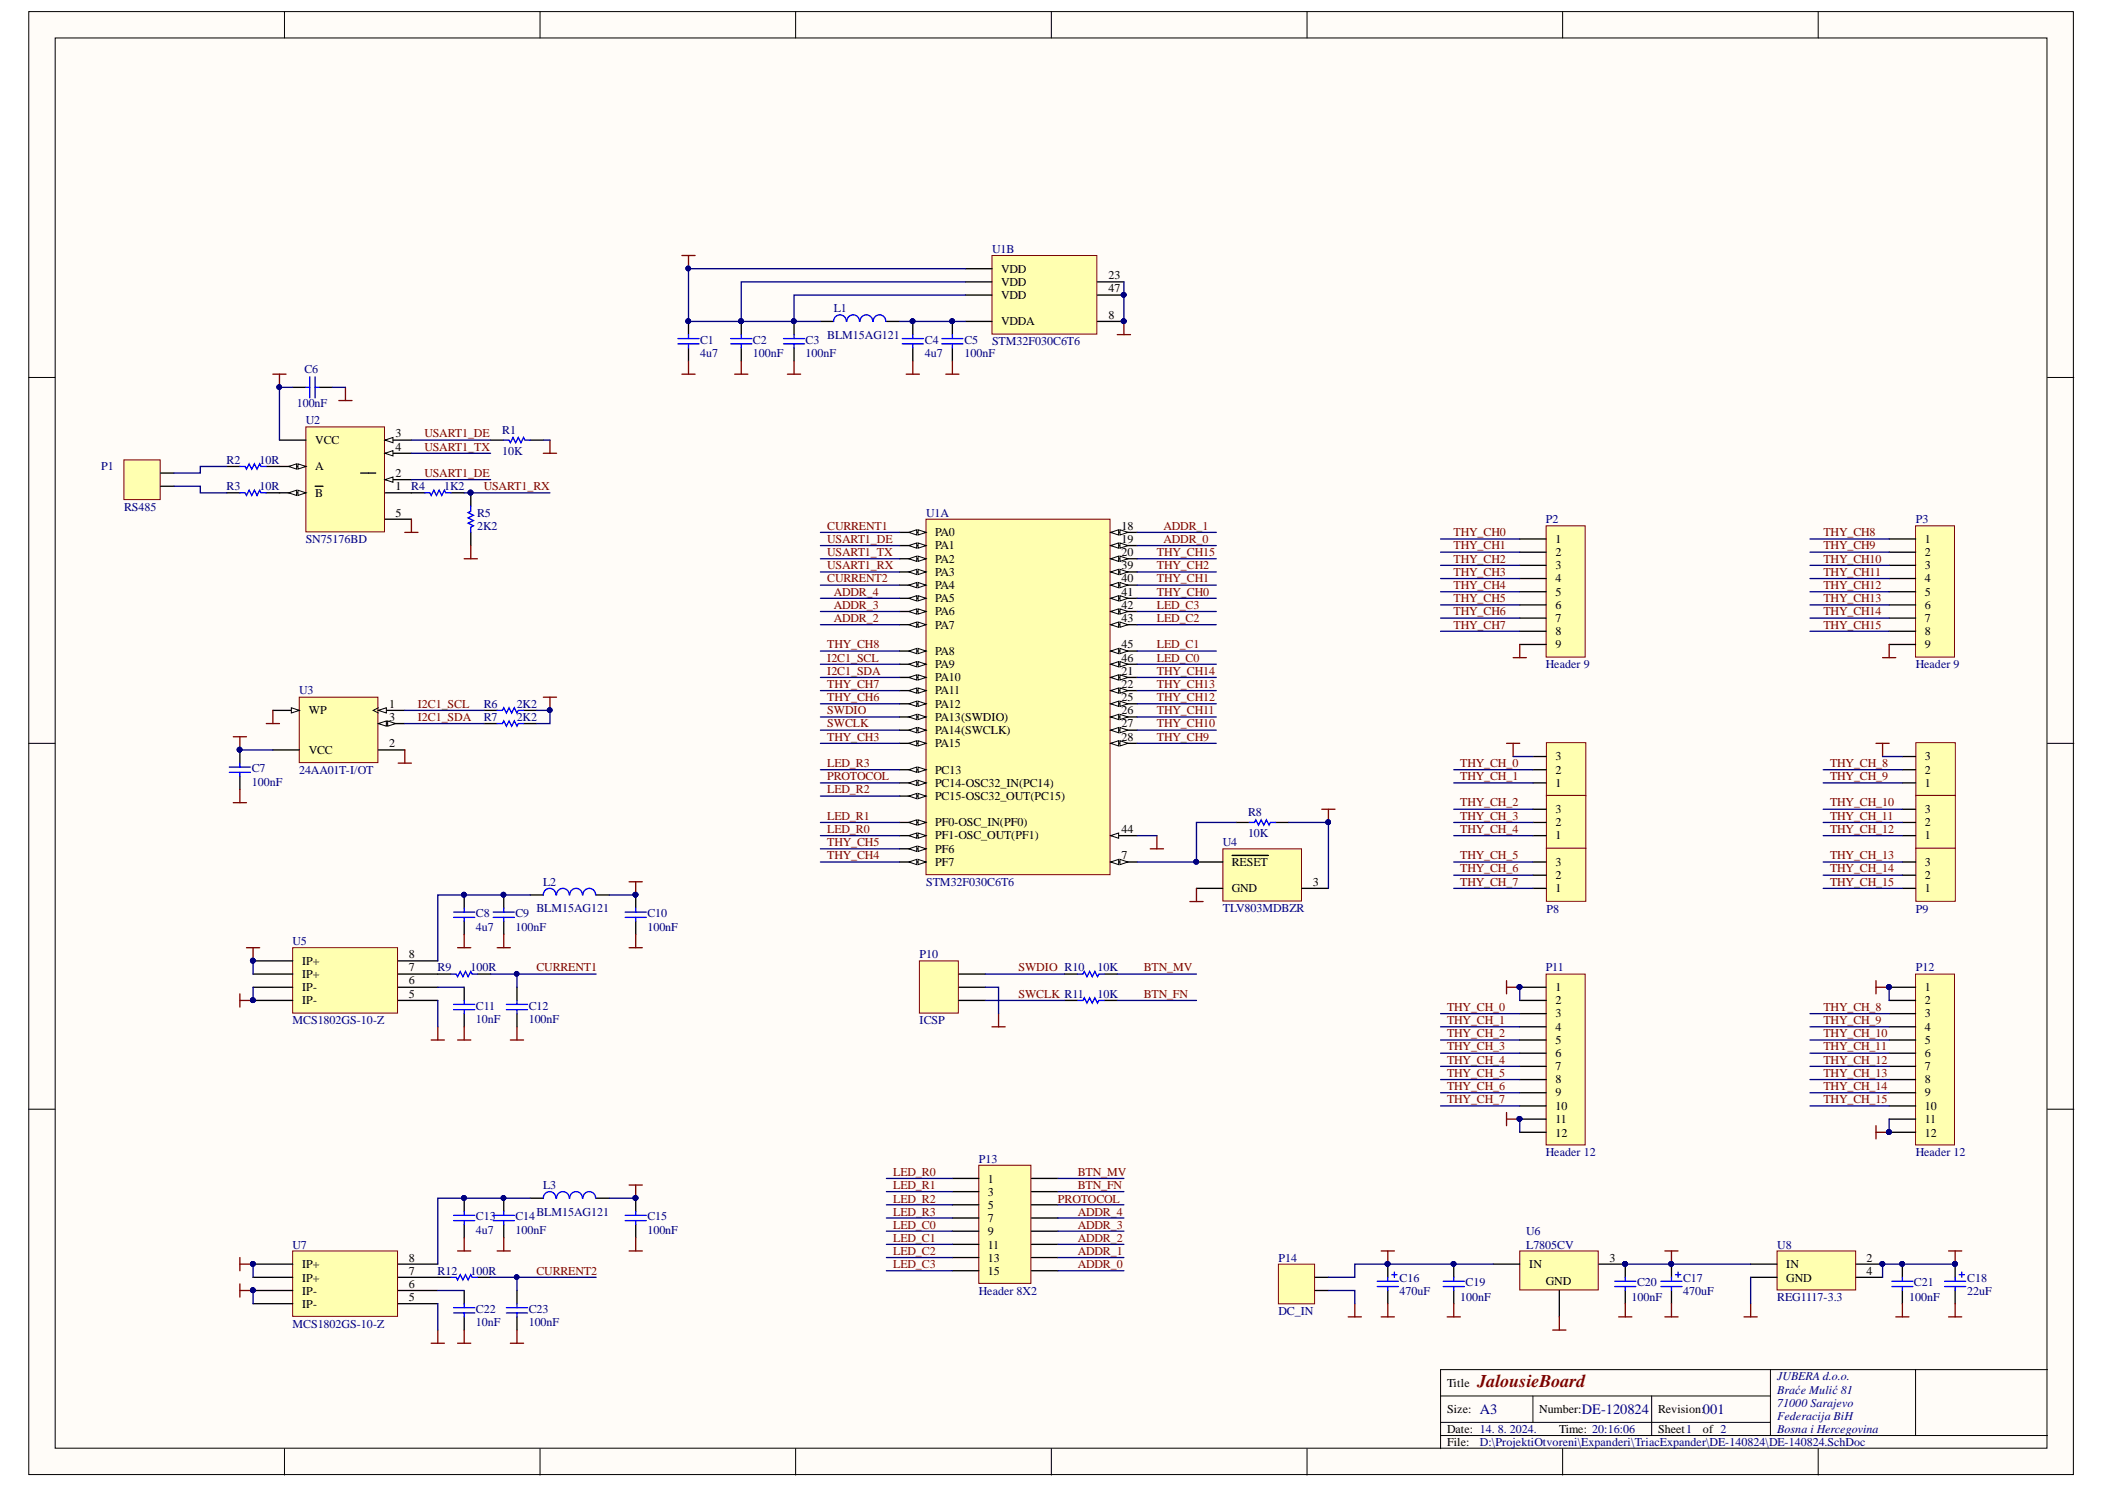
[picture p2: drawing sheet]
<svg xmlns="http://www.w3.org/2000/svg" width="297mm" height="210mm" viewBox="0 0 297 210" stroke-linecap="round" stroke-linejoin="round" font-family="sans-serif">
<defs><g id="words">
<text font-size="2.5" fill="#800000" x="208.5" y="195.7">JalousieBoard</text>
<g font-size="2" fill="#000080">
<text x="208.8" y="199.5">A3</text>
<text x="223.2" y="199.5">DE-120824</text>
<text x="240.3" y="199.5">001</text>
</g>
<g font-size="1.7" fill="#000080">
<text x="140" y="35.7">U1B</text>
<text x="116.7" y="47.8">BLM15AG121</text>
<text x="117.7" y="44">L1</text>
<text x="43" y="52.6">C6</text>
<text x="98.8" y="50.4">4u7</text>
<text x="98.8" y="48.5">C1</text>
<text x="106.2" y="50.4">100nF</text>
<text x="106.2" y="48.5">C2</text>
<text x="113.7" y="50.4">100nF</text>
<text x="113.7" y="48.5">C3</text>
<text x="130.5" y="50.4">4u7</text>
<text x="130.5" y="48.5">C4</text>
<text x="136.1" y="50.4">100nF</text>
<text x="136.1" y="48.5">C5</text>
<text x="140" y="48.7">STM32F030C6T6</text>
<text x="41.9" y="57.5">100nF</text>
<text x="43.1" y="59.8">U2</text>
<text x="32" y="65.4">R2</text>
<text x="36.6" y="65.4">10R</text>
<text x="70.9" y="61.2">R1</text>
<text x="70.9" y="64.2">10K</text>
<text x="14.3" y="66.4">P1</text>
<text x="32" y="69.1">R3</text>
<text x="36.6" y="69.1">10R</text>
<text x="58" y="69.1">R4</text>
<text x="62.7" y="69.1">1K2</text>
<text x="17.5" y="72">RS485</text>
<text x="43.1" y="76.6">SN75176BD</text>
<text x="67.3" y="72.9">R5</text>
<text x="67.3" y="74.7">2K2</text>
<text x="130.7" y="72.9">U1A</text>
<text x="218.1" y="73.8">P2</text>
<text x="270.3" y="73.8">P3</text>
<text x="218.1" y="94.2">Header 9</text>
<text x="270.3" y="94.2">Header 9</text>
<text x="42.2" y="98">U3</text>
<text x="68.3" y="99.8">R6</text>
<text x="68.3" y="101.7">R7</text>
<text x="72.9" y="99.8">2K2</text>
<text x="72.9" y="101.7">2K2</text>
<text x="35.5" y="110.8">100nF</text>
<text x="35.5" y="109">C7</text>
<text x="42.2" y="109.1">24AA01T-I/OT</text>
<text x="218.2" y="113.9">P4</text>
<text x="270.3" y="113.9">P5</text>
<text x="172.6" y="119.3">U4</text>
<text x="176.1" y="115.1">R8</text>
<text x="176.1" y="118.1">10K</text>
<text x="76.6" y="124.9">L2</text>
<text x="130.7" y="124.9">STM32F030C6T6</text>
<text x="218.2" y="121.3">P6</text>
<text x="270.3" y="121.3">P7</text>
<text x="67.2" y="131.3">4u7</text>
<text x="67.2" y="129.4">C8</text>
<text x="72.7" y="131.3">100nF</text>
<text x="72.7" y="129.4">C9</text>
<text x="75.7" y="128.6">BLM15AG121</text>
<text x="91.4" y="131.3">100nF</text>
<text x="91.4" y="129.4">C10</text>
<text x="172.6" y="128.6">TLV803MDBZR</text>
<text x="218.2" y="128.7">P8</text>
<text x="270.3" y="128.7">P9</text>
<text x="41.3" y="133.3">U5</text>
<text x="61.7" y="137">R9</text>
<text x="66.4" y="137">100R</text>
<text x="129.8" y="135.1">P10</text>
<text x="154.9" y="137">10K</text>
<text x="218.1" y="137">P11</text>
<text x="270.3" y="137">P12</text>
<text x="67.2" y="142.4">C11</text>
<text x="74.6" y="142.4">C12</text>
<text x="154.9" y="140.7">10K</text>
<text x="41.3" y="144.4">MCS1802GS-10-Z</text>
<text x="67.2" y="144.3">10nF</text>
<text x="74.6" y="144.3">100nF</text>
<text x="129.8" y="144.4">ICSP</text>
<text x="76.6" y="167.8">L3</text>
<text x="138.1" y="164.1">P13</text>
<text x="218.1" y="163.1">Header 12</text>
<text x="270.3" y="163.1">Header 12</text>
<text x="67.2" y="172.2">C13</text>
<text x="72.7" y="172.2">C14</text>
<text x="75.7" y="171.5">BLM15AG121</text>
<text x="91.4" y="172.2">C15</text>
<text x="41.3" y="176.1">U7</text>
<text x="61.7" y="179.9">R12</text>
<text x="66.4" y="179.9">100R</text>
<text x="67.2" y="174">4u7</text>
<text x="72.7" y="174">100nF</text>
<text x="91.4" y="174">100nF</text>
<text x="180.4" y="178">P14</text>
<text x="215.4" y="174.3">U6</text>
<text x="215.4" y="176.1">L7805CV</text>
<text x="250.8" y="176.1">U8</text>
<text x="67.2" y="185.2">C22</text>
<text x="74.6" y="185.2">C23</text>
<text x="138.1" y="182.6">Header 8X2</text>
<text x="180.4" y="185.5">DC_IN</text>
<text x="197.5" y="180.8">C16</text>
<text x="197.5" y="182.6">470uF</text>
<text x="206.1" y="183.6">100nF</text>
<text x="206.8" y="181.5">C19</text>
<text x="230.2" y="183.6">100nF</text>
<text x="231" y="181.5">C20</text>
<text x="237.5" y="180.8">C17</text>
<text x="237.5" y="182.6">470uF</text>
<text x="250.8" y="183.6">REG1117-3.3</text>
<text x="269.4" y="183.6">100nF</text>
<text x="270.1" y="181.5">C21</text>
<text x="277.6" y="180.8">C18</text>
<text x="277.6" y="182.6">22uF</text>
<text x="41.3" y="187.3">MCS1802GS-10-Z</text>
<text x="67.2" y="187">10nF</text>
<text x="74.6" y="187">100nF</text>
<text x="250.8" y="194.7">JUBERA d.o.o.</text>
<text x="250.8" y="196.6">Braće Mulić 81</text>
<text x="250.8" y="198.4">71000 Sarajevo</text>
<text x="250.8" y="200.3">Federacija BiH</text>
<text x="250.8" y="202.2">Bosna i Hercegovina</text>
<text x="208.8" y="204">D:\ProjektiOtvoreni\Expanderi\TriacExpander\DE-140824\DE-140824.SchDoc</text>
</g>
<g font-size="1.7">
<text x="141.3" y="38.5">VDD</text>
<text x="141.3" y="40.3">VDD</text>
<text x="156.4" y="39.4">23</text>
<text x="156.4" y="41.3">47</text>
<text x="141.3" y="42.2">VDD</text>
<text x="141.3" y="45.9">VDDA</text>
<text x="156.4" y="45">8</text>
<text x="44.5" y="62.6">VCC</text>
<text x="55.8" y="61.7">3</text>
<text x="55.8" y="63.6">4</text>
<text x="44.5" y="66.4">A</text>
<text x="44.5" y="70.1">B</text>
<text x="55.8" y="67.3">2</text>
<text x="55.8" y="69.1">1</text>
<text x="55.8" y="72.9">5</text>
<text x="132" y="75.7">PA0</text>
<text x="132" y="77.5">PA1</text>
<text x="158.3" y="74.7">18</text>
<text x="158.3" y="76.6">19</text>
<text x="219.5" y="76.6">1</text>
<text x="271.6" y="76.6">1</text>
<text x="132" y="79.4">PA2</text>
<text x="132" y="81.2">PA3</text>
<text x="132" y="83.1">PA4</text>
<text x="158.3" y="78.4">20</text>
<text x="158.3" y="80.3">39</text>
<text x="158.3" y="82.2">40</text>
<text x="219.5" y="78.4">2</text>
<text x="219.5" y="80.3">3</text>
<text x="219.5" y="82.2">4</text>
<text x="271.6" y="78.4">2</text>
<text x="271.6" y="80.3">3</text>
<text x="271.6" y="82.2">4</text>
<text x="132" y="84.9">PA5</text>
<text x="132" y="86.8">PA6</text>
<text x="132" y="88.7">PA7</text>
<text x="158.3" y="84">41</text>
<text x="158.3" y="85.9">42</text>
<text x="158.3" y="87.7">43</text>
<text x="219.5" y="84">5</text>
<text x="219.5" y="85.9">6</text>
<text x="219.5" y="87.7">7</text>
<text x="219.5" y="89.6">8</text>
<text x="271.6" y="84">5</text>
<text x="271.6" y="85.9">6</text>
<text x="271.6" y="87.7">7</text>
<text x="271.6" y="89.6">8</text>
<text x="132" y="92.4">PA8</text>
<text x="132" y="94.2">PA9</text>
<text x="158.3" y="91.5">45</text>
<text x="158.3" y="93.3">46</text>
<text x="158.3" y="95.2">21</text>
<text x="219.5" y="91.5">9</text>
<text x="271.6" y="91.5">9</text>
<text x="43.6" y="100.8">WP</text>
<text x="54.9" y="101.7">3</text>
<text x="54.9" y="99.8">1</text>
<text x="132" y="96.1">PA10</text>
<text x="132" y="98">PA11</text>
<text x="132" y="99.8">PA12</text>
<text x="132" y="101.7">PA13(SWDIO)</text>
<text x="158.3" y="97">22</text>
<text x="158.3" y="98.9">25</text>
<text x="158.3" y="100.8">26</text>
<text x="43.6" y="106.3">VCC</text>
<text x="54.9" y="105.4">2</text>
<text x="132" y="103.5">PA14(SWCLK)</text>
<text x="132" y="105.4">PA15</text>
<text x="158.3" y="102.6">27</text>
<text x="158.3" y="104.5">28</text>
<text x="219.5" y="107.3">3</text>
<text x="271.6" y="107.3">3</text>
<text x="132" y="109.1">PC13</text>
<text x="132" y="111">PC14-OSC32_IN(PC14)</text>
<text x="132" y="112.8">PC15-OSC32_OUT(PC15)</text>
<text x="219.5" y="111">1</text>
<text x="219.5" y="109.1">2</text>
<text x="271.6" y="111">1</text>
<text x="271.6" y="109.1">2</text>
<text x="132" y="116.6">PF0-OSC_IN(PF0)</text>
<text x="132" y="118.4">PF1-OSC_OUT(PF1)</text>
<text x="158.3" y="117.5">44</text>
<text x="219.5" y="118.4">1</text>
<text x="219.5" y="116.6">2</text>
<text x="219.5" y="114.7">3</text>
<text x="271.6" y="118.4">1</text>
<text x="271.6" y="116.6">2</text>
<text x="271.6" y="114.7">3</text>
<text x="132" y="120.3">PF6</text>
<text x="132" y="122.1">PF7</text>
<text x="158.3" y="121.2">7</text>
<text x="173.8" y="125.9">GND</text>
<text x="173.8" y="122.1">RESET</text>
<text x="185.2" y="124.9">3</text>
<text x="219.5" y="125.9">1</text>
<text x="219.5" y="124">2</text>
<text x="219.5" y="122.1">3</text>
<text x="271.6" y="125.9">1</text>
<text x="271.6" y="124">2</text>
<text x="271.6" y="122.1">3</text>
<text x="42.6" y="136.1">IP+</text>
<text x="42.6" y="137.9">IP+</text>
<text x="57.7" y="137">7</text>
<text x="57.7" y="135.1">8</text>
<text x="42.6" y="139.8">IP-</text>
<text x="42.6" y="141.7">IP-</text>
<text x="57.7" y="140.7">5</text>
<text x="57.7" y="138.9">6</text>
<text x="219.5" y="139.8">1</text>
<text x="219.5" y="141.7">2</text>
<text x="219.5" y="143.5">3</text>
<text x="271.6" y="139.8">1</text>
<text x="271.6" y="141.7">2</text>
<text x="271.6" y="143.5">3</text>
<text x="219.5" y="145.4">4</text>
<text x="219.5" y="147.2">5</text>
<text x="219.5" y="149.1">6</text>
<text x="271.6" y="145.4">4</text>
<text x="271.6" y="147.2">5</text>
<text x="271.6" y="149.1">6</text>
<text x="219.5" y="151">7</text>
<text x="219.5" y="152.8">8</text>
<text x="219.5" y="154.7">9</text>
<text x="271.6" y="151">7</text>
<text x="271.6" y="152.8">8</text>
<text x="271.6" y="154.7">9</text>
<text x="219.5" y="156.6">10</text>
<text x="219.5" y="158.5">11</text>
<text x="219.5" y="160.3">12</text>
<text x="271.6" y="156.6">10</text>
<text x="271.6" y="158.5">11</text>
<text x="271.6" y="160.3">12</text>
<text x="139.4" y="166.8">1</text>
<text x="139.4" y="168.7">3</text>
<text x="139.4" y="170.6">5</text>
<text x="139.4" y="172.4">7</text>
<text x="42.6" y="178.9">IP+</text>
<text x="57.7" y="179.9">7</text>
<text x="57.7" y="178">8</text>
<text x="139.4" y="174.3">9</text>
<text x="139.4" y="176.1">11</text>
<text x="139.4" y="178">13</text>
<text x="139.4" y="179.9">15</text>
<text x="215.8" y="178.9">IN</text>
<text x="227.1" y="178">3</text>
<text x="252.1" y="178.9">IN</text>
<text x="263.4" y="178">2</text>
<text x="263.4" y="179.9">4</text>
<text x="42.6" y="180.8">IP+</text>
<text x="42.6" y="182.6">IP-</text>
<text x="42.6" y="184.5">IP-</text>
<text x="57.7" y="183.6">5</text>
<text x="57.7" y="181.7">6</text>
<text x="218.1" y="181.3">GND</text>
<text x="252.1" y="180.8">GND</text>
<text x="204.2" y="195.7">Title</text>
<text x="204.2" y="199.4">Size:</text>
<text x="204.2" y="202.2">Date: 14. 8. 2024.</text>
<text x="217.2" y="199.4">Number:</text>
<text x="220" y="202.2">Time: 20:16:06</text>
<text x="234" y="199.4">Revision:</text>
<text x="234" y="202.2">Sheet1</text>
<text x="240.3" y="202.2">of 2</text>
<text x="204.2" y="204">File:</text>
</g>
<g font-size="1.7" fill="#800000">
<text x="59.9" y="63.6">USART1_TX</text>
<text x="59.9" y="61.7">USART1_DE</text>
<text x="59.9" y="67.3">USART1_DE</text>
<text x="68.3" y="69.1">USART1_RX</text>
<text x="116.7" y="76.6">USART1_DE</text>
<text x="116.7" y="74.7">CURRENT1</text>
<text x="164.2" y="74.7">ADDR_1</text>
<text x="164.2" y="76.6">ADDR_0</text>
<text x="205.1" y="75.7">THY_CH0</text>
<text x="205.1" y="77.5">THY_CH1</text>
<text x="257.3" y="75.7">THY_CH8</text>
<text x="257.3" y="77.5">THY_CH9</text>
<text x="116.7" y="78.4">USART1_TX</text>
<text x="116.7" y="80.3">USART1_RX</text>
<text x="116.7" y="82.2">CURRENT2</text>
<text x="163.3" y="82.2">THY_CH1</text>
<text x="163.3" y="80.3">THY_CH2</text>
<text x="163.3" y="78.4">THY_CH15</text>
<text x="205.1" y="79.4">THY_CH2</text>
<text x="205.1" y="81.2">THY_CH3</text>
<text x="205.1" y="83.1">THY_CH4</text>
<text x="257.3" y="79.4">THY_CH10</text>
<text x="257.3" y="81.2">THY_CH11</text>
<text x="257.3" y="83.1">THY_CH12</text>
<text x="117.7" y="87.7">ADDR_2</text>
<text x="117.7" y="85.9">ADDR_3</text>
<text x="117.7" y="84">ADDR_4</text>
<text x="163.3" y="84">THY_CH0</text>
<text x="163.3" y="87.7">LED_C2</text>
<text x="163.3" y="85.9">LED_C3</text>
<text x="205.1" y="84.9">THY_CH5</text>
<text x="205.1" y="86.8">THY_CH6</text>
<text x="205.1" y="88.7">THY_CH7</text>
<text x="257.3" y="84.9">THY_CH13</text>
<text x="257.3" y="86.8">THY_CH14</text>
<text x="257.3" y="88.7">THY_CH15</text>
<text x="116.7" y="95.2">I2C1_SDA</text>
<text x="116.7" y="93.3">I2C1_SCL</text>
<text x="116.7" y="91.5">THY_CH8</text>
<text x="163.3" y="93.3">LED_C0</text>
<text x="163.3" y="91.5">LED_C1</text>
<text x="163.3" y="95.2">THY_CH14</text>
<text x="59" y="99.8">I2C1_SCL</text>
<text x="59" y="101.7">I2C1_SDA</text>
<text x="116.7" y="100.8">SWDIO</text>
<text x="116.7" y="98.9">THY_CH6</text>
<text x="116.7" y="97">THY_CH7</text>
<text x="163.3" y="100.8">THY_CH11</text>
<text x="163.3" y="98.9">THY_CH12</text>
<text x="163.3" y="97">THY_CH13</text>
<text x="116.7" y="102.6">SWCLK</text>
<text x="116.7" y="104.5">THY_CH3</text>
<text x="163.3" y="104.5">THY_CH9</text>
<text x="163.3" y="102.6">THY_CH10</text>
<text x="116.7" y="111.9">LED_R2</text>
<text x="116.7" y="108.2">LED_R3</text>
<text x="116.7" y="110">PROTOCOL</text>
<text x="206.1" y="108.2">THY_CH_0</text>
<text x="206.1" y="110">THY_CH_1</text>
<text x="206.1" y="113.8">THY_CH_2</text>
<text x="258.2" y="108.2">THY_CH_8</text>
<text x="258.2" y="110">THY_CH_9</text>
<text x="258.2" y="113.8">THY_CH_10</text>
<text x="116.7" y="117.5">LED_R0</text>
<text x="116.7" y="115.6">LED_R1</text>
<text x="116.7" y="119.3">THY_CH5</text>
<text x="206.1" y="115.6">THY_CH_3</text>
<text x="206.1" y="117.5">THY_CH_4</text>
<text x="258.2" y="115.6">THY_CH_11</text>
<text x="258.2" y="117.5">THY_CH_12</text>
<text x="116.7" y="121.2">THY_CH4</text>
<text x="206.1" y="121.2">THY_CH_5</text>
<text x="206.1" y="123.1">THY_CH_6</text>
<text x="206.1" y="124.9">THY_CH_7</text>
<text x="258.2" y="121.2">THY_CH_13</text>
<text x="258.2" y="123.1">THY_CH_14</text>
<text x="258.2" y="124.9">THY_CH_15</text>
<text x="75.7" y="137">CURRENT1</text>
<text x="143.7" y="137">SWDIO R10</text>
<text x="161.4" y="137">BTN_MV</text>
<text x="143.7" y="140.7">SWCLK R11</text>
<text x="161.4" y="140.7">BTN_FN</text>
<text x="204.2" y="142.6">THY_CH_0</text>
<text x="257.3" y="142.6">THY_CH_8</text>
<text x="204.2" y="144.4">THY_CH_1</text>
<text x="204.2" y="146.3">THY_CH_2</text>
<text x="204.2" y="148.2">THY_CH_3</text>
<text x="257.3" y="144.4">THY_CH_9</text>
<text x="257.3" y="146.3">THY_CH_10</text>
<text x="257.3" y="148.2">THY_CH_11</text>
<text x="204.2" y="150">THY_CH_4</text>
<text x="204.2" y="151.9">THY_CH_5</text>
<text x="204.2" y="153.7">THY_CH_6</text>
<text x="204.2" y="155.6">THY_CH_7</text>
<text x="257.3" y="150">THY_CH_12</text>
<text x="257.3" y="151.9">THY_CH_13</text>
<text x="257.3" y="153.7">THY_CH_14</text>
<text x="257.3" y="155.6">THY_CH_15</text>
<text x="126" y="165.9">LED_R0</text>
<text x="126" y="167.8">LED_R1</text>
<text x="152.1" y="165.9">BTN_MV</text>
<text x="152.1" y="167.8">BTN_FN</text>
<text x="126" y="173.3">LED_C0</text>
<text x="126" y="169.6">LED_R2</text>
<text x="126" y="171.5">LED_R3</text>
<text x="149.3" y="169.6">PROTOCOL</text>
<text x="152.1" y="173.3">ADDR_3</text>
<text x="152.1" y="171.5">ADDR_4</text>
<text x="75.7" y="179.9">CURRENT2</text>
<text x="126" y="175.2">LED_C1</text>
<text x="126" y="177.1">LED_C2</text>
<text x="126" y="178.9">LED_C3</text>
<text x="152.1" y="178.9">ADDR_0</text>
<text x="152.1" y="177.1">ADDR_1</text>
<text x="152.1" y="175.2">ADDR_2</text>
</g>
</g></defs>
<g fill="#fffcf8" stroke="#000" stroke-width=".14">
<path d="M4.1 1.6h288.5v206.4h-288.5z"/>
<path d="M7.8 5.4h281.1v198.9h-281.1z"/>
</g>
<g fill="none" stroke="#000" stroke-width=".14">
<path d="M40.1 1.6v3.8M76.2 1.6v3.8M112.3 1.6v3.8M148.4 1.6v3.8M184.4 1.6v3.8M220.5 1.6v3.8M256.6 1.6v3.8M4.1 53.2h3.7M288.9 53.2h3.8M4.1 104.9h3.7M288.9 104.9h3.8M4.1 156.5h3.7"/>
<path d="M288.9 156.5h3.8M203.3 196.9h46.5M216.3 196.9v3.7M233.1 196.9v5.6M249.8 193.2v9.3M270.3 193.2h-67v11.2M288.9 193.2h-18.6v9.3M40.1 204.4v3.7M76.2 204.4v3.7M112.3 204.4v3.7M148.4 204.4v3.7M184.4 204.4v3.7"/>
<path d="M203.3 202.5h85.6M203.3 200.6h46.5M220.5 204.4v3.7M256.6 204.4v3.7"/>
</g>
<path d="M172.6 119.7h11.1v7.4h-11.1z" fill="#ffffb0" stroke="#800000" stroke-width=".14"/>
<path d="M168.8 125.3h3.8M168.8 121.6h3.8M173.9 120.7h5.1M183.7 125.3h3.8" fill="none" stroke="#000" stroke-width=".19"/>
<circle cx="168.8" cy="121.6" r=".33" fill="#000080" stroke="#000080" stroke-width=".14"/>
<path d="M42.2 98.3h11.1v9.3h-11.1z" fill="#ffffb0" stroke="#800000" stroke-width=".14"/>
<path d="M53.4 102.1h3.7" fill="none" stroke="#000" stroke-width=".19"/>
<path d="M53.4 102.1l1.1-.4v.7z" fill="#fffcf8"/>
<path d="M53.4 102.1l1.1-.4v.7z" fill="none" stroke="#000" stroke-width=".14"/>
<path d="M54.7 101.7l1.1 .4-1.1 .3z" fill="#fffcf8"/>
<path d="M54.7 101.7l1.1 .4-1.1 .3z" fill="none" stroke="#000" stroke-width=".14"/>
<path d="M38.5 100.2h3.7" fill="none" stroke="#000" stroke-width=".19"/>
<path d="M41.1 99.8l1.1 .4-1.1 .4z" fill="#fffcf8"/>
<path d="M41.1 99.8l1.1 .4-1.1 .4zM53.4 99.8l-.7 .4 .7 .4" fill="none" stroke="#000" stroke-width=".14"/>
<path d="M53.4 105.8h3.7M53.4 100.2h3.7" fill="none" stroke="#000" stroke-width=".19"/>
<path d="M53.4 100.2l1.1-.4v.8z" fill="#fffcf8"/>
<path d="M53.4 100.2l1.1-.4v.8z" fill="none" stroke="#000" stroke-width=".14"/>
<g fill="none" stroke="#000" stroke-width=".19">
<path d="M97.2 45.3v1.9M97.2 49.1v1.8M104.6 45.3v1.9M104.6 49.1v1.8M112 45.3v1.9M112 49.1v1.8M115.8 45.3h1.8M125.1 45.3h1.8M128.8 45.3v1.9M128.8 49.1v1.8M134.4 45.3v1.9M134.4 49.1v1.8"/>
<path d="M33.9 105.8v1.8M33.9 109.5v1.9M38.5 105.8h3.7M68.3 100.2h1.9M68.3 102.1h1.9M73.9 100.2h1.8M73.9 102.1h1.8M174.4 116h1.9M180 116h1.9"/>
</g>
<g fill="none" stroke="#800000" stroke-width=".19">
<path d="M96.2 36h1.9M97.2 36v1.9M96.2 52.8h1.9M97.2 50.9v1.9M103.7 52.8h1.8M104.6 50.9v1.9M111.1 52.8h1.9M112 50.9v1.9M127.9 52.8h1.8M128.8 50.9v1.9M133.5 52.8h1.8M134.4 50.9v1.9"/>
<path d="M157.7 47.2h1.8M158.6 45.3v1.9M76.7 98.3h1.8M77.6 98.3v1.9M32.9 103.9h1.9M32.9 113.2h1.9M33.9 103.9v1.9M33.9 111.4v1.8M37.6 102.1h1.8M38.5 100.2v1.9M56.2 107.6h1.9M57.1 105.8v1.8"/>
<path d="M162.3 119.7h1.9M163.3 117.9v1.8M186.5 114.2h1.9M187.5 114.2v1.8M167.9 127.2h1.9M168.8 125.3v1.9"/>
</g>
<g fill="#000080" stroke="#000080" stroke-width=".14">
<circle cx="187.4" cy="116" r=".34"/>
<circle cx="77.6" cy="100.2" r=".33"/>
<circle cx="33.8" cy="105.8" r=".33"/>
<circle cx="128.8" cy="45.3" r=".33"/>
<circle cx="134.4" cy="45.3" r=".33"/>
<circle cx="97.1" cy="45.3" r=".33"/>
<circle cx="112" cy="45.3" r=".33"/>
<circle cx="104.6" cy="45.3" r=".33"/>
<circle cx="158.6" cy="45.3" r=".33"/>
<circle cx="97.1" cy="37.9" r=".33"/>
</g>
<g fill="none" stroke="#00f" stroke-width=".19">
<path d="M95.7 47.8h2.9M95.7 48.5h2.9M97.2 47.2v.6M97.2 48.5v.6M103.1 47.8h3M103.1 48.5h3M104.6 47.2v.6M104.6 48.5v.6M110.6 47.8h2.9M110.6 48.5h2.9M112 47.2v.6M112 48.5v.6"/>
<path d="M119.4 45.3a.89 .89 0 0 0-.9-.9 .89 .89 0 0 0-.9 .9M121.3 45.3a.89 .89 0 0 0-.9-.9 .89 .89 0 0 0-.9 .9M123.1 45.3a.89 .89 0 0 0-.8-.9 .89 .89 0 0 0-.9 .9M125 45.3a.88 .88 0 0 0-.9-.9 .88 .88 0 0 0-.9 .9M127.3 47.8h3M127.3 48.5h3M128.8 47.2v.6M128.8 48.5v.6M132.9 47.8h3M132.9 48.5h3M134.4 47.2v.6M134.4 48.5v.6"/>
<path d="M32.4 108.2h2.9M32.4 109h2.9M33.9 107.6v.6M33.9 109v.5M70.2 100.2h.7l.2-.4 .4 .8 .3-.8 .4 .8 .4-.8 .3 .8 .2-.4h.8M70.2 102.1h.7l.2-.4 .4 .7 .3-.7 .4 .7 .4-.7 .3 .7 .2-.3h.8M176.3 116h.7l.2-.4 .4 .8 .4-.8 .3 .8 .4-.8 .4 .8 .2-.4h.7"/>
</g>
<path d="M43.2 60.2h11.1v14.8h-11.1z" fill="#ffffb0" stroke="#800000" stroke-width=".14"/>
<path d="M54.3 67.7h3.8" fill="none" stroke="#000" stroke-width=".19"/>
<path d="M54.3 67.7l1.1-.4v.7z" fill="#fffcf8"/>
<path d="M54.3 67.7l1.1-.4v.7z" fill="none" stroke="#000" stroke-width=".14"/>
<path d="M39.4 62.1h3.8M50.9 66.7h2.1M54.3 69.5h3.8M54.3 62.1h3.8M54.3 73.2h3.8" fill="none" stroke="#000" stroke-width=".19"/>
<path d="M54.3 62.1l1.1-.4v.8z" fill="#fffcf8"/>
<path d="M54.3 62.1l1.1-.4v.8z" fill="none" stroke="#000" stroke-width=".14"/>
<path d="M39.4 65.8h3.8" fill="none" stroke="#000" stroke-width=".19"/>
<path d="M42 65.4l1.2 .4-1.2 .4z" fill="#fffcf8"/>
<path d="M42 65.4l1.2 .4-1.2 .4z" fill="none" stroke="#000" stroke-width=".14"/>
<path d="M40.7 65.8l1.2-.4v.8z" fill="#fffcf8"/>
<path d="M40.7 65.8l1.2-.4v.8z" fill="none" stroke="#000" stroke-width=".14"/>
<path d="M39.4 69.5h3.8" fill="none" stroke="#000" stroke-width=".19"/>
<path d="M42 69.1l1.2 .4-1.2 .4z" fill="#fffcf8"/>
<path d="M42 69.1l1.2 .4-1.2 .4z" fill="none" stroke="#000" stroke-width=".14"/>
<path d="M40.7 69.5l1.2-.4v.8z" fill="#fffcf8"/>
<path d="M40.7 69.5l1.2-.4v.8z" fill="none" stroke="#000" stroke-width=".14"/>
<path d="M44.5 68.6h1.1M54.3 63.9h3.8" fill="none" stroke="#000" stroke-width=".19"/>
<path d="M54.3 63.9l1.1-.3v.7z" fill="#fffcf8"/>
<path d="M54.3 63.9l1.1-.3v.7z" fill="none" stroke="#000" stroke-width=".14"/>
<path d="M38.5 52.8h1.9M39.4 52.8v1.8" fill="none" stroke="#800000" stroke-width=".19"/>
<g fill="#000080" stroke="#000080" stroke-width=".14">
<circle cx="39.4" cy="54.6" r=".33"/>
<circle cx="66.4" cy="69.5" r=".33"/>
<circle cx="195.8" cy="178.3" r=".34"/>
<circle cx="235.8" cy="178.3" r=".34"/>
<circle cx="275.9" cy="178.3" r=".34"/>
</g>
<g fill="none" stroke="#000" stroke-width=".19">
<path d="M41.3 54.6h1.9M45 54.6h1.9M32 69.5h1.9M32 65.8h1.9M37.6 69.5h1.8M37.6 65.8h1.8M58.1 69.5h1.8M63.6 69.5h1.9M66.4 69.5v1.9M66.4 75.1v1.9M69.2 62.1h1.9M74.8 62.1h1.9"/>
<path d="M195.8 178.3v1.9M235.9 178.3v1.9M275.9 178.3v1.9M195.8 182v1.9M235.9 182v1.9M275.9 182v1.9"/>
</g>
<g fill="none" stroke="#00f" stroke-width=".19">
<path d="M43.2 54.6h.5M43.7 53.2v2.9M44.5 53.2v2.9M44.5 54.6h.5M33.9 65.8h.7l.2 .4 .4-.8 .3 .8 .4-.8 .4 .8 .3-.8 .2 .4h.8M33.9 69.5h.7l.2 .4 .4-.8 .3 .8 .4-.8 .4 .8 .3-.8 .2 .4h.8M59.9 69.5h.8l.1 .4 .4-.8 .4 .8 .4-.8 .3 .8 .4-.8 .2 .4h.7M66.4 71.4v.7l-.3 .2 .7 .4-.7 .4 .7 .3-.7 .4 .7 .4-.4 .2v.7M71.1 62.1h.7l.2 .4 .4-.8 .4 .8 .3-.8 .4 .8 .4-.8 .2 .4h.7M196.4 179.8h.7M196.8 179.4v.8M236.4 179.8h.8"/>
<path d="M236.8 179.4v.8M276.5 179.8h.7M276.8 179.4v.8M194.3 180.7h3M194.3 181.5h3M195.8 180.2v.5M195.8 181.5v.5M234.4 180.7h3M234.4 181.5h3M235.9 180.2v.5M235.9 181.5v.5M274.4 180.7h3"/>
<path d="M274.4 181.5h3M275.9 180.2v.5M275.9 181.5v.5"/>
</g>
<path d="M250.8 176.5h11.1v5.5h-11.1z" fill="#ffffb0" stroke="#800000" stroke-width=".14"/>
<path d="M205.1 178.3v1.9M229.3 178.3v1.9M247 178.3h3.8M261.9 178.3h3.8M268.4 178.3v1.9M205.1 182v1.9M229.3 182v1.9M247 180.2h3.8M261.9 180.2h3.8M268.4 182v1.9" fill="none" stroke="#000" stroke-width=".19"/>
<g fill="#000080" stroke="#000080" stroke-width=".14">
<circle cx="265.6" cy="178.3" r=".34"/>
<circle cx="229.3" cy="178.3" r=".34"/>
<circle cx="268.4" cy="178.3" r=".34"/>
<circle cx="235.8" cy="178.3" r=".34"/>
<circle cx="275.9" cy="178.3" r=".34"/>
<circle cx="205.1" cy="178.3" r=".34"/>
</g>
<path d="M203.7 180.7h2.9M203.7 181.5h2.9M205.1 180.2v.5M205.1 181.5v.5M227.9 180.7h2.9M227.9 181.5h2.9M229.3 180.2v.5M229.3 181.5v.5M267 180.7h2.9M267 181.5h2.9M268.4 180.2v.5M268.4 181.5v.5" fill="none" stroke="#00f" stroke-width=".19"/>
<path d="M234.9 176.5h1.9M235.9 176.5v1.8M275 176.5h1.8M275.9 176.5v1.8" fill="none" stroke="#800000" stroke-width=".19"/>
<path d="M180.4 178.3h5.1v5.6h-5.1z" fill="#ffffb0" stroke="#800000" stroke-width=".14"/>
<path d="M185.6 182h1.9M185.6 180.2h1.9" fill="none" stroke="#000" stroke-width=".19"/>
<path d="M194.9 176.5h1.9M195.8 176.5v1.8" fill="none" stroke="#800000" stroke-width=".19"/>
<circle cx="195.8" cy="178.3" r=".34" fill="#000080" stroke="#000080" stroke-width=".14"/>
<path d="M214.5 176.5h11v5.5h-11z" fill="#ffffb0" stroke="#800000" stroke-width=".14"/>
<path d="M210.7 178.3h3.8M225.6 178.3h3.7M220 182v3.8" fill="none" stroke="#000" stroke-width=".19"/>
<circle cx="229.3" cy="178.3" r=".34" fill="#000080" stroke="#000080" stroke-width=".14"/>
<path d="M47.8 56.5h1.9M48.7 54.6v1.9M57.1 75.1h1.9M58.1 73.2v1.9M65.5 78.8h1.9M66.4 77v1.8M76.7 63.9h1.8M77.6 62.1v1.8" fill="none" stroke="#800000" stroke-width=".19"/>
<path d="M41.3 133.7h14.8v9.2h-14.8z" fill="#ffffb0" stroke="#800000" stroke-width=".14"/>
<path d="M35.7 135.5h5.6M35.7 137.4h5.6M35.7 139.3h5.6M56.2 135.5h5.6M56.2 137.4h5.6M56.2 139.3h5.6M35.7 141.1h5.6M56.2 141.1h5.6" fill="none" stroke="#000" stroke-width=".19"/>
<g fill="#000080" stroke="#000080" stroke-width=".14">
<circle cx="35.7" cy="135.5" r=".34"/>
<circle cx="35.7" cy="141.1" r=".33"/>
</g>
<path d="M212.6 104.9h1.9M213.5 104.9v1.8" fill="none" stroke="#800000" stroke-width=".19"/>
<path d="M218.2 104.8h5.6v7.5h-5.6z" fill="#ffffb0" stroke="#800000" stroke-width=".14"/>
<path d="M216.3 110.4h1.9M216.3 108.6h1.9M216.3 106.7h1.9" fill="none" stroke="#000" stroke-width=".19"/>
<path d="M218.2 112.2h5.6v7.5h-5.6z" fill="#ffffb0" stroke="#800000" stroke-width=".14"/>
<path d="M216.3 117.9h1.9M216.3 116h1.9M216.3 114.2h1.9" fill="none" stroke="#000" stroke-width=".19"/>
<path d="M218.2 119.6h5.6v7.5h-5.6z" fill="#ffffb0" stroke="#800000" stroke-width=".14"/>
<path d="M216.3 125.3h1.9M216.3 123.5h1.9M216.3 121.6h1.9" fill="none" stroke="#000" stroke-width=".19"/>
<path d="M17.5 64.9h5.1v5.6h-5.1z" fill="#ffffb0" stroke="#800000" stroke-width=".14"/>
<g fill="none" stroke="#000" stroke-width=".19">
<path d="M22.7 68.6h1.8M22.7 66.7h1.8M61.8 137.4h1.8M65.5 126.2v1.9M65.5 130v1.8M65.5 139.3v1.8M67.4 137.4h1.8M71.1 126.2v1.9M71.1 130v1.8M72.9 139.3v1.8M74.8 126.2h1.9M84.1 126.2h1.9"/>
<path d="M89.7 126.2v1.9M89.7 130v1.8M65.5 143v1.8M72.9 143v1.8"/>
</g>
<g fill="none" stroke="#800000" stroke-width=".19">
<path d="M34.8 133.7h1.8M35.7 133.7v1.8M64.6 133.7h1.8M65.5 131.8v1.9M70.2 133.7h1.8M71.1 131.8v1.9M88.8 133.7h1.8M88.8 124.4h1.8M89.7 124.4v1.8M89.7 131.8v1.9M60.8 146.7h1.9M61.8 144.8v1.9"/>
<path d="M64.6 146.7h1.8M65.5 144.8v1.9M72 146.7h1.9M72.9 144.8v1.9"/>
</g>
<g fill="#000080" stroke="#000080" stroke-width=".14">
<circle cx="35.7" cy="135.5" r=".34"/>
<circle cx="65.5" cy="126.2" r=".34"/>
<circle cx="71" cy="126.2" r=".33"/>
<circle cx="89.7" cy="126.2" r=".34"/>
</g>
<g fill="none" stroke="#00f" stroke-width=".19">
<path d="M63.6 137.4h.8l.2 .4 .3-.8 .4 .8 .4-.8 .4 .8 .3-.8 .2 .4h.8M64 128.7h3M64 129.4h3M65.5 128.1v.6M65.5 129.4v.6M69.6 128.7h3M69.6 129.4h3M71.1 128.1v.6M71.1 129.4v.6M78.4 126.2a.88 .88 0 0 0-.8-.9 .88 .88 0 0 0-.9 .9M80.3 126.2a.89 .89 0 0 0-.9-.9 .89 .89 0 0 0-.9 .9M82.2 126.2a.89 .89 0 0 0-.9-.9 .89 .89 0 0 0-.9 .9"/>
<path d="M84 126.2a.89 .89 0 0 0-.8-.9 .89 .89 0 0 0-.9 .9M88.2 128.7h3M88.2 129.4h3M89.7 128.1v.6M89.7 129.4v.6M64 141.7h3M64 142.4h3M65.5 141.1v.6M65.5 142.4v.6M71.5 141.7h2.9M71.5 142.4h2.9M72.9 141.1v.6"/>
<path d="M72.9 142.4v.6"/>
</g>
<path d="M129.7 135.5h5.5v7.4h-5.5z" fill="#ffffb0" stroke="#800000" stroke-width=".14"/>
<path d="M135.3 139.3h3.7M135.3 137.4h3.7M135.3 141.1h3.7" fill="none" stroke="#000" stroke-width=".19"/>
<path d="M140 144.8h1.8M140.9 143v1.8" fill="none" stroke="#800000" stroke-width=".19"/>
<path d="M140 36h14.8v11.1h-14.8z" fill="#ffffb0" stroke="#800000" stroke-width=".14"/>
<path d="M136.3 37.9h3.7M136.3 39.8h3.7M154.9 39.8h3.7M136.3 41.6h3.7M136.3 45.3h3.7M154.9 41.6h3.7M154.9 45.3h3.7" fill="none" stroke="#000" stroke-width=".19"/>
<g fill="#000080" stroke="#000080" stroke-width=".14">
<circle cx="158.6" cy="41.6" r=".33"/>
<circle cx="158.6" cy="45.3" r=".33"/>
</g>
<path d="M130.7 73.2h25.9v50.2h-25.9z" fill="#ffffb0" stroke="#800000" stroke-width=".14"/>
<path d="M126.9 75.1h3.8" fill="none" stroke="#000" stroke-width=".19"/>
<path d="M129.6 74.7l1.1 .4-1.1 .4z" fill="#fffcf8"/>
<path d="M129.6 74.7l1.1 .4-1.1 .4z" fill="none" stroke="#000" stroke-width=".14"/>
<path d="M128.2 75.1l1.2-.4v.8z" fill="#fffcf8"/>
<path d="M128.2 75.1l1.2-.4v.8z" fill="none" stroke="#000" stroke-width=".14"/>
<path d="M126.9 77h3.8" fill="none" stroke="#000" stroke-width=".19"/>
<path d="M129.6 76.6l1.1 .4-1.1 .3z" fill="#fffcf8"/>
<path d="M129.6 76.6l1.1 .4-1.1 .3z" fill="none" stroke="#000" stroke-width=".14"/>
<path d="M128.2 77l1.2-.4v.7z" fill="#fffcf8"/>
<path d="M128.2 77l1.2-.4v.7z" fill="none" stroke="#000" stroke-width=".14"/>
<path d="M126.9 78.8h3.8" fill="none" stroke="#000" stroke-width=".19"/>
<path d="M129.6 78.4l1.1 .4-1.1 .4z" fill="#fffcf8"/>
<path d="M129.6 78.4l1.1 .4-1.1 .4z" fill="none" stroke="#000" stroke-width=".14"/>
<path d="M128.2 78.8l1.2-.4v.8z" fill="#fffcf8"/>
<path d="M128.2 78.8l1.2-.4v.8z" fill="none" stroke="#000" stroke-width=".14"/>
<path d="M126.9 80.7h3.8" fill="none" stroke="#000" stroke-width=".19"/>
<path d="M129.6 80.3l1.1 .4-1.1 .4z" fill="#fffcf8"/>
<path d="M129.6 80.3l1.1 .4-1.1 .4z" fill="none" stroke="#000" stroke-width=".14"/>
<path d="M128.2 80.7l1.2-.4v.8z" fill="#fffcf8"/>
<path d="M128.2 80.7l1.2-.4v.8z" fill="none" stroke="#000" stroke-width=".14"/>
<path d="M126.9 82.5h3.8" fill="none" stroke="#000" stroke-width=".19"/>
<path d="M129.6 82.2l1.1 .3-1.1 .4z" fill="#fffcf8"/>
<path d="M129.6 82.2l1.1 .3-1.1 .4z" fill="none" stroke="#000" stroke-width=".14"/>
<path d="M128.2 82.5l1.2-.3v.7z" fill="#fffcf8"/>
<path d="M128.2 82.5l1.2-.3v.7z" fill="none" stroke="#000" stroke-width=".14"/>
<path d="M126.9 84.4h3.8" fill="none" stroke="#000" stroke-width=".19"/>
<path d="M129.6 84l1.1 .4-1.1 .4z" fill="#fffcf8"/>
<path d="M129.6 84l1.1 .4-1.1 .4z" fill="none" stroke="#000" stroke-width=".14"/>
<path d="M128.2 84.4l1.2-.4v.8z" fill="#fffcf8"/>
<path d="M128.2 84.4l1.2-.4v.8z" fill="none" stroke="#000" stroke-width=".14"/>
<path d="M126.9 86.3h3.8" fill="none" stroke="#000" stroke-width=".19"/>
<path d="M129.6 85.9l1.1 .4-1.1 .3z" fill="#fffcf8"/>
<path d="M129.6 85.9l1.1 .4-1.1 .3z" fill="none" stroke="#000" stroke-width=".14"/>
<path d="M128.2 86.3l1.2-.4v.7z" fill="#fffcf8"/>
<path d="M128.2 86.3l1.2-.4v.7z" fill="none" stroke="#000" stroke-width=".14"/>
<path d="M126.9 88.1h3.8" fill="none" stroke="#000" stroke-width=".19"/>
<path d="M129.6 87.7l1.1 .4-1.1 .4z" fill="#fffcf8"/>
<path d="M129.6 87.7l1.1 .4-1.1 .4z" fill="none" stroke="#000" stroke-width=".14"/>
<path d="M128.2 88.1l1.2-.4v.8z" fill="#fffcf8"/>
<path d="M128.2 88.1l1.2-.4v.8z" fill="none" stroke="#000" stroke-width=".14"/>
<path d="M126.9 91.8h3.8" fill="none" stroke="#000" stroke-width=".19"/>
<path d="M129.6 91.5l1.1 .3-1.1 .4z" fill="#fffcf8"/>
<path d="M129.6 91.5l1.1 .3-1.1 .4z" fill="none" stroke="#000" stroke-width=".14"/>
<path d="M128.2 91.8l1.2-.3v.7z" fill="#fffcf8"/>
<path d="M128.2 91.8l1.2-.3v.7z" fill="none" stroke="#000" stroke-width=".14"/>
<path d="M126.9 93.7h3.8" fill="none" stroke="#000" stroke-width=".19"/>
<path d="M129.6 93.3l1.1 .4-1.1 .4z" fill="#fffcf8"/>
<path d="M129.6 93.3l1.1 .4-1.1 .4z" fill="none" stroke="#000" stroke-width=".14"/>
<path d="M128.2 93.7l1.2-.4v.8z" fill="#fffcf8"/>
<path d="M128.2 93.7l1.2-.4v.8z" fill="none" stroke="#000" stroke-width=".14"/>
<path d="M126.9 95.6h3.8" fill="none" stroke="#000" stroke-width=".19"/>
<path d="M129.6 95.2l1.1 .4-1.1 .3z" fill="#fffcf8"/>
<path d="M129.6 95.2l1.1 .4-1.1 .3z" fill="none" stroke="#000" stroke-width=".14"/>
<path d="M128.2 95.6l1.2-.4v.7z" fill="#fffcf8"/>
<path d="M128.2 95.6l1.2-.4v.7z" fill="none" stroke="#000" stroke-width=".14"/>
<path d="M126.9 97.4h3.8" fill="none" stroke="#000" stroke-width=".19"/>
<path d="M129.6 97l1.1 .4-1.1 .4z" fill="#fffcf8"/>
<path d="M129.6 97l1.1 .4-1.1 .4z" fill="none" stroke="#000" stroke-width=".14"/>
<path d="M128.2 97.4l1.2-.4v.8z" fill="#fffcf8"/>
<path d="M128.2 97.4l1.2-.4v.8z" fill="none" stroke="#000" stroke-width=".14"/>
<path d="M126.9 99.3h3.8" fill="none" stroke="#000" stroke-width=".19"/>
<path d="M129.6 98.9l1.1 .4-1.1 .4z" fill="#fffcf8"/>
<path d="M129.6 98.9l1.1 .4-1.1 .4z" fill="none" stroke="#000" stroke-width=".14"/>
<path d="M128.2 99.3l1.2-.4v.8z" fill="#fffcf8"/>
<path d="M128.2 99.3l1.2-.4v.8z" fill="none" stroke="#000" stroke-width=".14"/>
<path d="M126.9 101.1h3.8" fill="none" stroke="#000" stroke-width=".19"/>
<path d="M129.6 100.8l1.1 .3-1.1 .4z" fill="#fffcf8"/>
<path d="M129.6 100.8l1.1 .3-1.1 .4z" fill="none" stroke="#000" stroke-width=".14"/>
<path d="M128.2 101.1l1.2-.3v.7z" fill="#fffcf8"/>
<path d="M128.2 101.1l1.2-.3v.7z" fill="none" stroke="#000" stroke-width=".14"/>
<path d="M126.9 103h3.8" fill="none" stroke="#000" stroke-width=".19"/>
<path d="M129.6 102.6l1.1 .4-1.1 .4z" fill="#fffcf8"/>
<path d="M129.6 102.6l1.1 .4-1.1 .4z" fill="none" stroke="#000" stroke-width=".14"/>
<path d="M128.2 103l1.2-.4v.8z" fill="#fffcf8"/>
<path d="M128.2 103l1.2-.4v.8z" fill="none" stroke="#000" stroke-width=".14"/>
<path d="M126.9 104.9h3.8" fill="none" stroke="#000" stroke-width=".19"/>
<path d="M129.6 104.5l1.1 .4-1.1 .3z" fill="#fffcf8"/>
<path d="M129.6 104.5l1.1 .4-1.1 .3z" fill="none" stroke="#000" stroke-width=".14"/>
<path d="M128.2 104.9l1.2-.4v.7z" fill="#fffcf8"/>
<path d="M128.2 104.9l1.2-.4v.7z" fill="none" stroke="#000" stroke-width=".14"/>
<path d="M156.7 75.1h3.8" fill="none" stroke="#000" stroke-width=".19"/>
<path d="M156.7 75.1l1.2-.4v.8z" fill="#fffcf8"/>
<path d="M156.7 75.1l1.2-.4v.8z" fill="none" stroke="#000" stroke-width=".14"/>
<path d="M158 74.7l1.2 .4-1.2 .4z" fill="#fffcf8"/>
<path d="M158 74.7l1.2 .4-1.2 .4z" fill="none" stroke="#000" stroke-width=".14"/>
<path d="M156.7 77h3.8" fill="none" stroke="#000" stroke-width=".19"/>
<path d="M156.7 77l1.2-.4v.7z" fill="#fffcf8"/>
<path d="M156.7 77l1.2-.4v.7z" fill="none" stroke="#000" stroke-width=".14"/>
<path d="M158 76.6l1.2 .4-1.2 .3z" fill="#fffcf8"/>
<path d="M158 76.6l1.2 .4-1.2 .3z" fill="none" stroke="#000" stroke-width=".14"/>
<path d="M156.7 78.8h3.8" fill="none" stroke="#000" stroke-width=".19"/>
<path d="M156.7 78.8l1.2-.4v.8z" fill="#fffcf8"/>
<path d="M156.7 78.8l1.2-.4v.8z" fill="none" stroke="#000" stroke-width=".14"/>
<path d="M158 78.4l1.2 .4-1.2 .4z" fill="#fffcf8"/>
<path d="M158 78.4l1.2 .4-1.2 .4z" fill="none" stroke="#000" stroke-width=".14"/>
<path d="M156.7 80.7h3.8" fill="none" stroke="#000" stroke-width=".19"/>
<path d="M156.7 80.7l1.2-.4v.8z" fill="#fffcf8"/>
<path d="M156.7 80.7l1.2-.4v.8z" fill="none" stroke="#000" stroke-width=".14"/>
<path d="M158 80.3l1.2 .4-1.2 .4z" fill="#fffcf8"/>
<path d="M158 80.3l1.2 .4-1.2 .4z" fill="none" stroke="#000" stroke-width=".14"/>
<path d="M156.7 82.5h3.8" fill="none" stroke="#000" stroke-width=".19"/>
<path d="M156.7 82.5l1.2-.3v.7z" fill="#fffcf8"/>
<path d="M156.7 82.5l1.2-.3v.7z" fill="none" stroke="#000" stroke-width=".14"/>
<path d="M158 82.2l1.2 .3-1.2 .4z" fill="#fffcf8"/>
<path d="M158 82.2l1.2 .3-1.2 .4z" fill="none" stroke="#000" stroke-width=".14"/>
<path d="M156.7 84.4h3.8" fill="none" stroke="#000" stroke-width=".19"/>
<path d="M156.7 84.4l1.2-.4v.8z" fill="#fffcf8"/>
<path d="M156.7 84.4l1.2-.4v.8z" fill="none" stroke="#000" stroke-width=".14"/>
<path d="M158 84l1.2 .4-1.2 .4z" fill="#fffcf8"/>
<path d="M158 84l1.2 .4-1.2 .4z" fill="none" stroke="#000" stroke-width=".14"/>
<path d="M156.7 86.3h3.8" fill="none" stroke="#000" stroke-width=".19"/>
<path d="M156.7 86.3l1.2-.4v.7z" fill="#fffcf8"/>
<path d="M156.7 86.3l1.2-.4v.7z" fill="none" stroke="#000" stroke-width=".14"/>
<path d="M158 85.9l1.2 .4-1.2 .3z" fill="#fffcf8"/>
<path d="M158 85.9l1.2 .4-1.2 .3z" fill="none" stroke="#000" stroke-width=".14"/>
<path d="M156.7 88.1h3.8" fill="none" stroke="#000" stroke-width=".19"/>
<path d="M156.7 88.1l1.2-.4v.8z" fill="#fffcf8"/>
<path d="M156.7 88.1l1.2-.4v.8z" fill="none" stroke="#000" stroke-width=".14"/>
<path d="M158 87.7l1.2 .4-1.2 .4z" fill="#fffcf8"/>
<path d="M158 87.7l1.2 .4-1.2 .4z" fill="none" stroke="#000" stroke-width=".14"/>
<path d="M156.7 91.8h3.8" fill="none" stroke="#000" stroke-width=".19"/>
<path d="M156.7 91.8l1.2-.3v.7z" fill="#fffcf8"/>
<path d="M156.7 91.8l1.2-.3v.7z" fill="none" stroke="#000" stroke-width=".14"/>
<path d="M158 91.5l1.2 .3-1.2 .4z" fill="#fffcf8"/>
<path d="M158 91.5l1.2 .3-1.2 .4z" fill="none" stroke="#000" stroke-width=".14"/>
<path d="M156.7 93.7h3.8" fill="none" stroke="#000" stroke-width=".19"/>
<path d="M156.7 93.7l1.2-.4v.8z" fill="#fffcf8"/>
<path d="M156.7 93.7l1.2-.4v.8z" fill="none" stroke="#000" stroke-width=".14"/>
<path d="M158 93.3l1.2 .4-1.2 .4z" fill="#fffcf8"/>
<path d="M158 93.3l1.2 .4-1.2 .4z" fill="none" stroke="#000" stroke-width=".14"/>
<path d="M156.7 95.6h3.8" fill="none" stroke="#000" stroke-width=".19"/>
<path d="M156.7 95.6l1.2-.4v.7z" fill="#fffcf8"/>
<path d="M156.7 95.6l1.2-.4v.7z" fill="none" stroke="#000" stroke-width=".14"/>
<path d="M158 95.2l1.2 .4-1.2 .3z" fill="#fffcf8"/>
<path d="M158 95.2l1.2 .4-1.2 .3z" fill="none" stroke="#000" stroke-width=".14"/>
<path d="M156.7 97.4h3.8" fill="none" stroke="#000" stroke-width=".19"/>
<path d="M156.7 97.4l1.2-.4v.8z" fill="#fffcf8"/>
<path d="M156.7 97.4l1.2-.4v.8z" fill="none" stroke="#000" stroke-width=".14"/>
<path d="M158 97l1.2 .4-1.2 .4z" fill="#fffcf8"/>
<path d="M158 97l1.2 .4-1.2 .4z" fill="none" stroke="#000" stroke-width=".14"/>
<path d="M156.7 99.3h3.8" fill="none" stroke="#000" stroke-width=".19"/>
<path d="M156.7 99.3l1.2-.4v.8z" fill="#fffcf8"/>
<path d="M156.7 99.3l1.2-.4v.8z" fill="none" stroke="#000" stroke-width=".14"/>
<path d="M158 98.9l1.2 .4-1.2 .4z" fill="#fffcf8"/>
<path d="M158 98.9l1.2 .4-1.2 .4z" fill="none" stroke="#000" stroke-width=".14"/>
<path d="M156.7 101.1h3.8" fill="none" stroke="#000" stroke-width=".19"/>
<path d="M156.7 101.1l1.2-.3v.7z" fill="#fffcf8"/>
<path d="M156.7 101.1l1.2-.3v.7z" fill="none" stroke="#000" stroke-width=".14"/>
<path d="M158 100.8l1.2 .3-1.2 .4z" fill="#fffcf8"/>
<path d="M158 100.8l1.2 .3-1.2 .4z" fill="none" stroke="#000" stroke-width=".14"/>
<path d="M156.7 103h3.8" fill="none" stroke="#000" stroke-width=".19"/>
<path d="M156.7 103l1.2-.4v.8z" fill="#fffcf8"/>
<path d="M156.7 103l1.2-.4v.8z" fill="none" stroke="#000" stroke-width=".14"/>
<path d="M158 102.6l1.2 .4-1.2 .4z" fill="#fffcf8"/>
<path d="M158 102.6l1.2 .4-1.2 .4z" fill="none" stroke="#000" stroke-width=".14"/>
<path d="M156.7 104.9h3.8" fill="none" stroke="#000" stroke-width=".19"/>
<path d="M156.7 104.9l1.2-.4v.7z" fill="#fffcf8"/>
<path d="M156.7 104.9l1.2-.4v.7z" fill="none" stroke="#000" stroke-width=".14"/>
<path d="M158 104.5l1.2 .4-1.2 .3z" fill="#fffcf8"/>
<path d="M158 104.5l1.2 .4-1.2 .3z" fill="none" stroke="#000" stroke-width=".14"/>
<path d="M126.9 108.6h3.8" fill="none" stroke="#000" stroke-width=".19"/>
<path d="M129.6 108.2l1.1 .4-1.1 .4z" fill="#fffcf8"/>
<path d="M129.6 108.2l1.1 .4-1.1 .4z" fill="none" stroke="#000" stroke-width=".14"/>
<path d="M128.2 108.6l1.2-.4v.8z" fill="#fffcf8"/>
<path d="M128.2 108.6l1.2-.4v.8z" fill="none" stroke="#000" stroke-width=".14"/>
<path d="M126.9 110.4h3.8" fill="none" stroke="#000" stroke-width=".19"/>
<path d="M129.6 110.1l1.1 .3-1.1 .4z" fill="#fffcf8"/>
<path d="M129.6 110.1l1.1 .3-1.1 .4z" fill="none" stroke="#000" stroke-width=".14"/>
<path d="M128.2 110.4l1.2-.3v.7z" fill="#fffcf8"/>
<path d="M128.2 110.4l1.2-.3v.7z" fill="none" stroke="#000" stroke-width=".14"/>
<path d="M126.9 112.3h3.8" fill="none" stroke="#000" stroke-width=".19"/>
<path d="M129.6 111.9l1.1 .4-1.1 .4z" fill="#fffcf8"/>
<path d="M129.6 111.9l1.1 .4-1.1 .4z" fill="none" stroke="#000" stroke-width=".14"/>
<path d="M128.2 112.3l1.2-.4v.8z" fill="#fffcf8"/>
<path d="M128.2 112.3l1.2-.4v.8z" fill="none" stroke="#000" stroke-width=".14"/>
<path d="M156.7 117.9h3.8" fill="none" stroke="#000" stroke-width=".19"/>
<path d="M156.7 117.9l1.2-.4v.8z" fill="#fffcf8"/>
<path d="M156.7 117.9l1.2-.4v.8z" fill="none" stroke="#000" stroke-width=".14"/>
<path d="M156.7 121.6h3.8" fill="none" stroke="#000" stroke-width=".19"/>
<path d="M156.7 121.6l1.2-.4v.8z" fill="#fffcf8"/>
<path d="M156.7 121.6l1.2-.4v.8z" fill="none" stroke="#000" stroke-width=".14"/>
<path d="M158 121.2l1.2 .4-1.2 .4z" fill="#fffcf8"/>
<path d="M158 121.2l1.2 .4-1.2 .4z" fill="none" stroke="#000" stroke-width=".14"/>
<path d="M126.9 116h3.8" fill="none" stroke="#000" stroke-width=".19"/>
<path d="M129.6 115.6l1.1 .4-1.1 .4z" fill="#fffcf8"/>
<path d="M129.6 115.6l1.1 .4-1.1 .4z" fill="none" stroke="#000" stroke-width=".14"/>
<path d="M128.2 116l1.2-.4v.8z" fill="#fffcf8"/>
<path d="M128.2 116l1.2-.4v.8z" fill="none" stroke="#000" stroke-width=".14"/>
<path d="M126.9 117.9h3.8" fill="none" stroke="#000" stroke-width=".19"/>
<path d="M129.6 117.5l1.1 .4-1.1 .4z" fill="#fffcf8"/>
<path d="M129.6 117.5l1.1 .4-1.1 .4z" fill="none" stroke="#000" stroke-width=".14"/>
<path d="M128.2 117.9l1.2-.4v.8z" fill="#fffcf8"/>
<path d="M128.2 117.9l1.2-.4v.8z" fill="none" stroke="#000" stroke-width=".14"/>
<path d="M126.9 119.7h3.8" fill="none" stroke="#000" stroke-width=".19"/>
<path d="M129.6 119.4l1.1 .3-1.1 .4z" fill="#fffcf8"/>
<path d="M129.6 119.4l1.1 .3-1.1 .4z" fill="none" stroke="#000" stroke-width=".14"/>
<path d="M128.2 119.7l1.2-.3v.7z" fill="#fffcf8"/>
<path d="M128.2 119.7l1.2-.3v.7z" fill="none" stroke="#000" stroke-width=".14"/>
<path d="M126.9 121.6h3.8" fill="none" stroke="#000" stroke-width=".19"/>
<path d="M129.6 121.2l1.1 .4-1.1 .4z" fill="#fffcf8"/>
<path d="M129.6 121.2l1.1 .4-1.1 .4z" fill="none" stroke="#000" stroke-width=".14"/>
<path d="M128.2 121.6l1.2-.4v.8z" fill="#fffcf8"/>
<path d="M128.2 121.6l1.2-.4v.8z" fill="none" stroke="#000" stroke-width=".14"/>
<path d="M212.6 138.3v1.9M212.6 139.3h1.9M264.7 158.8v1.9M264.7 159.7h1.9" fill="none" stroke="#800000" stroke-width=".19"/>
<g fill="#000080" stroke="#000080" stroke-width=".14">
<circle cx="214.4" cy="139.2" r=".33"/>
<circle cx="266.5" cy="159.7" r=".34"/>
</g>
<path d="M218.2 137.4h5.5v24.1h-5.5z" fill="#ffffb0" stroke="#800000" stroke-width=".14"/>
<path d="M214.5 139.3h3.7M214.5 141.1h3.7M214.5 143h3.7M214.5 144.8h3.7M214.5 146.7h3.7M214.5 148.6h3.7M214.5 150.4h3.7M214.5 152.3h3.7M214.5 154.1h3.7M214.5 156h3.7M214.5 157.9h3.7M214.5 159.7h3.7" fill="none" stroke="#000" stroke-width=".19"/>
<g fill="#000080" stroke="#000080" stroke-width=".14">
<circle cx="214.4" cy="139.2" r=".33"/>
<circle cx="214.4" cy="157.8" r=".33"/>
</g>
<path d="M270.3 137.4h5.5v24.1h-5.5z" fill="#ffffb0" stroke="#800000" stroke-width=".14"/>
<path d="M266.6 139.3h3.7M266.6 141.1h3.7M266.6 143h3.7M266.6 144.8h3.7M266.6 146.7h3.7M266.6 148.6h3.7M266.6 150.4h3.7M266.6 152.3h3.7M266.6 154.1h3.7M266.6 156h3.7M266.6 157.9h3.7M266.6 159.7h3.7" fill="none" stroke="#000" stroke-width=".19"/>
<g fill="#000080" stroke="#000080" stroke-width=".14">
<circle cx="266.5" cy="139.2" r=".33"/>
<circle cx="266.5" cy="159.7" r=".34"/>
</g>
<g fill="none" stroke="#800000" stroke-width=".19">
<path d="M264.7 104.9h1.9M265.7 104.9v1.8M190.2 185.8h1.9M191.2 183.9v1.9M194.9 185.8h1.9M195.8 183.9v1.9M204.2 185.8h1.9M205.1 183.9v1.9M219.1 187.6h1.9M220 185.8v1.8M228.4 185.8h1.9M229.3 183.9v1.9"/>
<path d="M234.9 185.8h1.9M235.9 183.9v1.9M246.1 185.8h1.9M247 183.9v1.9M267.5 185.8h1.9M268.4 183.9v1.9M275 185.8h1.8M275.9 183.9v1.9"/>
</g>
<path d="M270.3 104.8h5.6v7.5h-5.6z" fill="#ffffb0" stroke="#800000" stroke-width=".14"/>
<path d="M268.4 110.4h1.9M268.4 108.6h1.9M268.4 106.7h1.9" fill="none" stroke="#000" stroke-width=".19"/>
<path d="M270.3 112.2h5.6v7.5h-5.6z" fill="#ffffb0" stroke="#800000" stroke-width=".14"/>
<path d="M268.4 117.9h1.9M268.4 116h1.9M268.4 114.2h1.9" fill="none" stroke="#000" stroke-width=".19"/>
<path d="M270.3 119.6h5.6v7.5h-5.6z" fill="#ffffb0" stroke="#800000" stroke-width=".14"/>
<path d="M268.4 125.3h1.9M268.4 123.5h1.9M268.4 121.6h1.9" fill="none" stroke="#000" stroke-width=".19"/>
<path d="M33.9 140.2v1.9M33.9 141.1h1.8" fill="none" stroke="#800000" stroke-width=".19"/>
<circle cx="35.7" cy="141.1" r=".33" fill="#000080" stroke="#000080" stroke-width=".14"/>
<path d="M41.3 176.5h14.8v9.2h-14.8z" fill="#ffffb0" stroke="#800000" stroke-width=".14"/>
<g fill="none" stroke="#000" stroke-width=".19">
<path d="M150.2 137.4h1.9M155.8 137.4h1.9M150.2 141.1h1.9M155.8 141.1h1.9M35.7 178.3h5.6M56.2 178.3h5.6M65.5 169v1.9M65.5 172.7v1.9M71.1 169v1.9M71.1 172.7v1.9M74.8 169h1.9M84.1 169h1.9"/>
<path d="M89.7 169v1.9M89.7 172.7v1.9M35.7 180.2h5.6M35.7 182h5.6M35.7 183.9h5.6M56.2 180.2h7.4M56.2 182h5.6M56.2 183.9h5.6M65.5 182v1.9M65.5 185.8v1.8M67.4 180.2h1.8M72.9 182v1.9"/>
<path d="M72.9 185.8v1.8"/>
</g>
<g fill="#000080" stroke="#000080" stroke-width=".14">
<circle cx="35.7" cy="178.3" r=".34"/>
<circle cx="35.7" cy="182" r=".33"/>
<circle cx="65.5" cy="169" r=".34"/>
<circle cx="71" cy="169" r=".33"/>
<circle cx="89.7" cy="169" r=".34"/>
</g>
<g fill="none" stroke="#800000" stroke-width=".19">
<path d="M33.9 177.4v1.9M33.9 178.3h1.8M64.6 176.5h1.8M65.5 174.6v1.9M70.2 176.5h1.8M71.1 174.6v1.9M88.8 176.5h1.8M88.8 167.2h1.8M89.7 167.2v1.8M89.7 174.6v1.9M33.9 181.1v1.9M33.9 182h1.8"/>
<path d="M60.8 189.5h1.9M61.8 187.6v1.9M64.6 189.5h1.8M65.5 187.6v1.9M72 189.5h1.9M72.9 187.6v1.9"/>
</g>
<g fill="none" stroke="#00f" stroke-width=".19">
<path d="M152.1 137.4h.7l.2-.4 .4 .8 .4-.8 .3 .8 .4-.8 .4 .8 .2-.4h.7M152.1 141.1h.7l.2-.3 .4 .7 .4-.7 .3 .7 .4-.7 .4 .7 .2-.4h.7M64 171.4h3M64 172.2h3M65.5 170.9v.5M65.5 172.2v.5M69.6 171.4h3M69.6 172.2h3M71.1 170.9v.5M71.1 172.2v.5M78.4 169a.88 .88 0 0 0-.8-.9 .88 .88 0 0 0-.9 .9M80.3 169a.89 .89 0 0 0-.9-.9 .89 .89 0 0 0-.9 .9"/>
<path d="M82.2 169a.89 .89 0 0 0-.9-.9 .89 .89 0 0 0-.9 .9M84 169a.89 .89 0 0 0-.8-.9 .89 .89 0 0 0-.9 .9M88.2 171.4h3M88.2 172.2h3M89.7 170.9v.5M89.7 172.2v.5M63.6 180.2h.8l.2 .4 .3-.8 .4 .8 .4-.8 .4 .8 .3-.8 .2 .4h.8M64 184.5h3M64 185.2h3M65.5 183.9v.6M65.5 185.2v.6M71.5 184.5h2.9"/>
<path d="M71.5 185.2h2.9M72.9 183.9v.6M72.9 185.2v.6"/>
</g>
<path d="M138.1 164.4h7.4v16.6h-7.4z" fill="#ffffb0" stroke="#800000" stroke-width=".14"/>
<g fill="none" stroke="#000" stroke-width=".19">
<path d="M134.4 166.2h3.7M134.4 168.1h3.7M134.4 170h3.7M134.4 171.8h3.7M134.4 173.7h3.7M134.4 175.5h3.7M134.4 177.4h3.7M134.4 179.3h3.7M145.6 166.2h3.7M145.6 168.1h3.7M145.6 170h3.7M145.6 171.8h3.7"/>
<path d="M145.6 173.7h3.7M145.6 175.5h3.7M145.6 177.4h3.7M145.6 179.3h3.7"/>
</g>
<path d="M218.2 74.2h5.5v18.5h-5.5z" fill="#ffffb0" stroke="#800000" stroke-width=".14"/>
<path d="M214.5 76h3.7M214.5 77.9h3.7M214.5 79.8h3.7M214.5 81.6h3.7M214.5 83.5h3.7M214.5 85.3h3.7M214.5 87.2h3.7M214.5 89.1h3.7M214.5 90.9h3.7" fill="none" stroke="#000" stroke-width=".19"/>
<path d="M270.3 74.2h5.5v18.5h-5.5z" fill="#ffffb0" stroke="#800000" stroke-width=".14"/>
<path d="M266.6 76h3.7M266.6 77.9h3.7M266.6 79.8h3.7M266.6 81.6h3.7M266.6 83.5h3.7M266.6 85.3h3.7M266.6 87.2h3.7M266.6 89.1h3.7M266.6 90.9h3.7" fill="none" stroke="#000" stroke-width=".19"/>
<path d="M213.5 92.8h1.9M214.5 90.9v1.9M265.7 92.8h1.8M266.6 90.9v1.9M264.7 138.3v1.9M264.7 139.3h1.9M212.6 156.9v1.9M212.6 157.9h1.9" fill="none" stroke="#800000" stroke-width=".19"/>
<g fill="#000080" stroke="#000080" stroke-width=".14">
<circle cx="214.4" cy="157.8" r=".33"/>
<circle cx="266.5" cy="139.2" r=".33"/>
<circle cx="187.4" cy="116" r=".34"/>
<circle cx="168.8" cy="121.6" r=".33"/>
<circle cx="77.6" cy="100.2" r=".33"/>
<circle cx="33.8" cy="105.8" r=".33"/>
<circle cx="128.8" cy="45.3" r=".33"/>
<circle cx="134.4" cy="45.3" r=".33"/>
<circle cx="158.6" cy="41.6" r=".33"/>
<circle cx="158.6" cy="45.3" r=".33"/>
<circle cx="112" cy="45.3" r=".33"/>
<circle cx="104.6" cy="45.3" r=".33"/>
<circle cx="97.1" cy="37.9" r=".33"/>
<circle cx="97.1" cy="45.3" r=".33"/>
<circle cx="39.4" cy="54.6" r=".33"/>
<circle cx="66.4" cy="69.5" r=".33"/>
<circle cx="235.8" cy="178.3" r=".34"/>
<circle cx="229.3" cy="178.3" r=".34"/>
<circle cx="265.6" cy="178.3" r=".34"/>
<circle cx="268.4" cy="178.3" r=".34"/>
<circle cx="275.9" cy="178.3" r=".34"/>
<circle cx="195.8" cy="178.3" r=".34"/>
<circle cx="205.1" cy="178.3" r=".34"/>
<circle cx="35.7" cy="135.5" r=".34"/>
<circle cx="89.7" cy="126.2" r=".34"/>
<circle cx="72.9" cy="137.4" r=".33"/>
<circle cx="214.4" cy="139.2" r=".33"/>
<circle cx="266.5" cy="159.7" r=".34"/>
<circle cx="35.7" cy="141.1" r=".33"/>
<circle cx="35.7" cy="178.3" r=".34"/>
<circle cx="89.7" cy="169" r=".34"/>
<circle cx="71" cy="169" r=".33"/>
<circle cx="65.5" cy="169" r=".34"/>
<circle cx="72.9" cy="180.1" r=".33"/>
<circle cx="35.7" cy="182" r=".33"/>
<circle cx="71" cy="126.2" r=".33"/>
<circle cx="65.5" cy="126.2" r=".34"/>
</g>
<g fill="none" stroke="#000080" stroke-width=".19">
<path d="M136.3 39.8h-31.7v5.5M136.3 37.9h-39.1v7.4h18.6M158.6 39.8v5.5M41.3 54.6h-1.9v7.5M46.9 54.6h1.8M126.9 45.3h9.4M136.3 41.6h-24.3v3.7M24.5 68.6h3.8v.9h3.7M32 65.8h-3.7v.9h-3.8M58.1 67.7h11.1M58.1 63.9h11.1M58.1 62.1h11.1"/>
<path d="M65.5 69.5h12.1M76.7 62.1h.9M115.8 77h11.1M115.8 78.8h11.1M115.8 75.1h11.1M160.5 77h11.1M160.5 78.8h11.1M160.5 75.1h11.1M203.3 76h11.2M203.3 77.9h11.2M203.3 79.8h11.2M255.4 76h11.2"/>
<path d="M255.4 77.9h11.2M255.4 79.8h11.2M115.8 80.7h11.1M115.8 82.5h11.1M115.8 84.4h11.1M115.8 91.8h11.1M115.8 93.7h11.1M115.8 95.6h11.1M115.8 97.4h11.1M115.8 86.3h11.1M115.8 88.1h11.1M115.8 99.3h11.1"/>
<path d="M160.5 80.7h11.1M160.5 82.5h11.1M160.5 84.4h11.1M160.5 91.8h11.1M160.5 93.7h11.1M160.5 95.6h11.1M160.5 97.4h11.1M160.5 86.3h11.1M160.5 88.1h11.1M160.5 99.3h11.1M203.3 81.6h11.2M203.3 83.5h11.2"/>
<path d="M203.3 85.3h11.2M203.3 87.2h11.2M203.3 89.1h11.2M255.4 81.6h11.2M255.4 83.5h11.2M255.4 85.3h11.2M255.4 87.2h11.2M255.4 89.1h11.2M33.9 105.8h4.6M57.1 102.1h11.2M57.1 100.2h11.2M75.7 100.2h1.9v1.9h-1.9"/>
<path d="M115.8 116h11.1M115.8 117.9h11.1M115.8 101.1h11.1M115.8 104.9h11.1M115.8 103h11.1M115.8 119.7h11.1M115.8 108.6h11.1M115.8 110.4h11.1M115.8 112.3h11.1M160.5 117.9h2.8M160.5 101.1h11.1M160.5 104.9h11.1"/>
<path d="M160.5 103h11.1M174.4 116h-5.6v5.6h-8.3M181.9 116h5.6v9.3M205.1 116h11.2M205.1 117.9h11.2M205.1 108.6h11.2M205.1 110.4h11.2M205.1 114.2h11.2M213.5 106.7h2.8M257.3 116h11.1M257.3 117.9h11.1M257.3 108.6h11.1"/>
<path d="M257.3 110.4h11.1M257.3 114.2h11.1M265.7 106.7h2.7M35.7 135.5v1.9M35.7 139.3v1.8M61.8 139.3h3.7M69.2 137.4h3.7v1.9M72.9 137.4h11.2M74.8 126.2h-13v9.3M86 126.2h3.7M115.8 121.6h11.1M139 139.3h1.9v3.7"/>
<path d="M139 137.4h11.2M157.7 137.4h11.1M205.1 121.6h11.2M205.1 123.5h11.2M205.1 125.3h11.2M214.5 139.3v1.8M257.3 121.6h11.1M257.3 123.5h11.1M257.3 125.3h11.1M266.6 139.3v1.8M61.8 141.1v3.7M139 141.1h11.2"/>
<path d="M157.7 141.1h11.1M203.3 143h11.2M203.3 144.8h11.2M203.3 146.7h11.2M203.3 148.6h11.2M203.3 152.3h11.2M203.3 154.1h11.2M203.3 150.4h11.2M203.3 156h11.2M214.5 157.9v1.8M255.4 143h11.2M255.4 144.8h11.2"/>
<path d="M255.4 146.7h11.2M255.4 148.6h11.2M255.4 152.3h11.2M255.4 154.1h11.2M255.4 150.4h11.2M255.4 156h11.2M266.6 157.9v1.8M35.7 178.3v1.9M74.8 169h-13v9.3M86 169h3.7M125.1 166.2h9.3M125.1 168.1h9.3"/>
<path d="M125.1 170h9.3M125.1 171.8h9.3M125.1 173.7h9.3M125.1 175.5h9.3M125.1 177.4h9.3M125.1 179.3h9.3M149.3 166.2h9.3M149.3 168.1h9.3M149.3 170h9.3M149.3 171.8h9.3M149.3 173.7h9.3M149.3 175.5h9.3"/>
<path d="M149.3 177.4h9.3M149.3 179.3h9.3M210.7 178.3h-19.5v1.9h-3.7M229.3 178.3h17.7M275.9 178.3h-10.2v1.9M35.7 182v1.9M61.8 183.9v3.7M61.8 182h3.7M69.2 180.2h3.7v1.8M72.9 180.2h11.2M187.5 182h3.7v1.9M247 180.2v3.7"/>
</g>
<use href="#words"/>
</svg>
